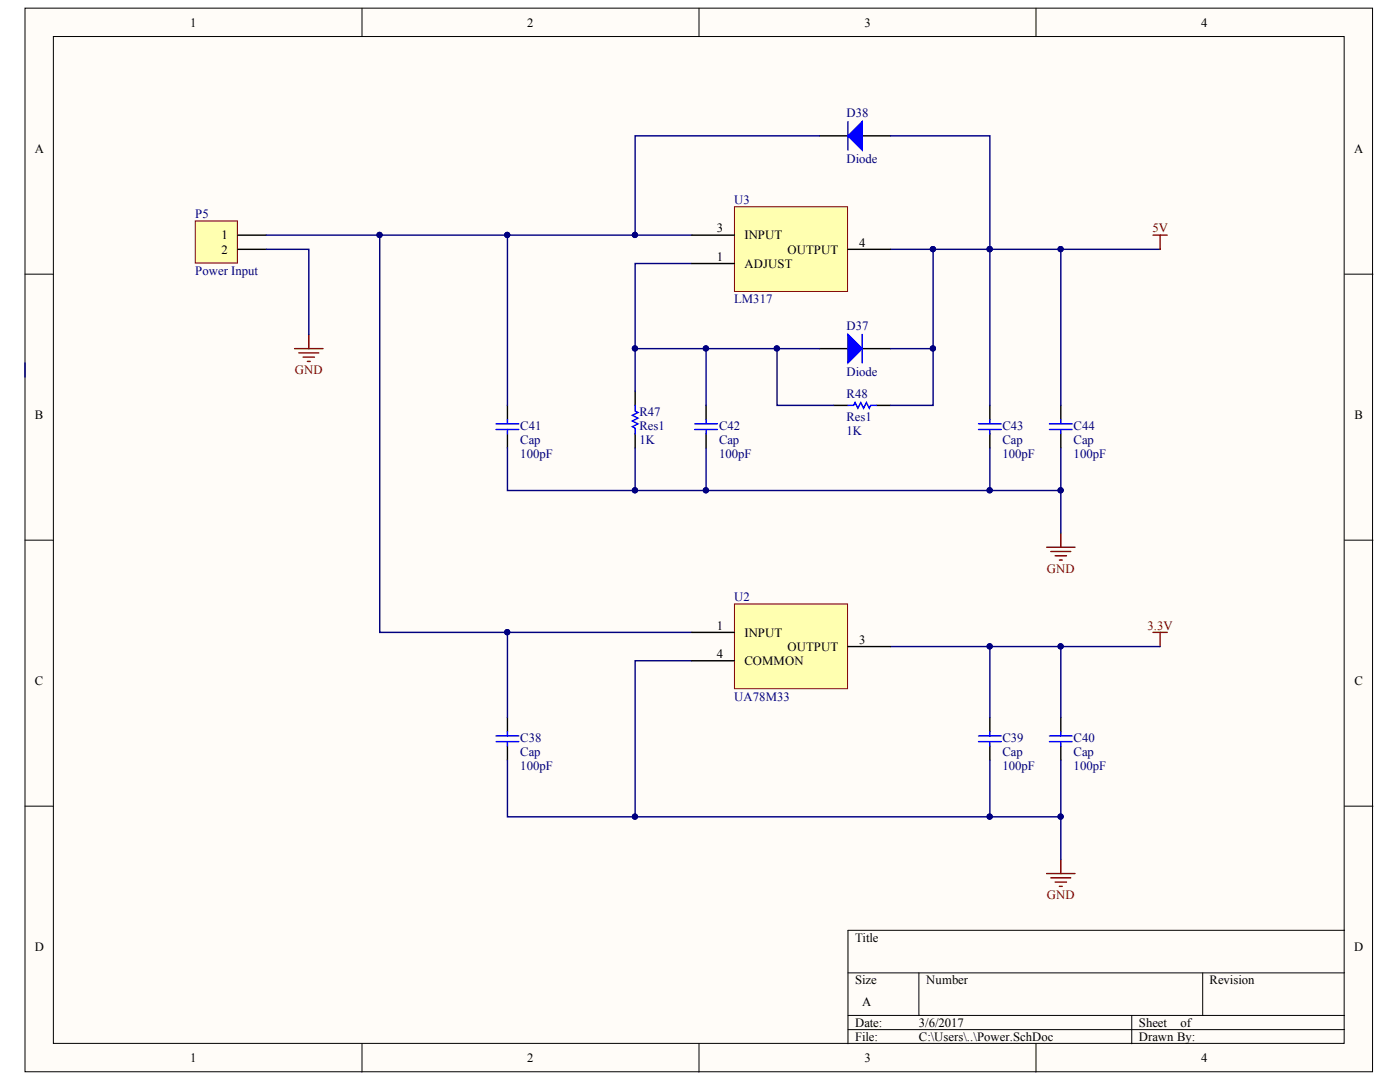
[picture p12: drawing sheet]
<svg xmlns="http://www.w3.org/2000/svg" width="279mm" height="216mm" viewBox="0 0 279 216" stroke-linecap="round" stroke-linejoin="round" font-family="sans-serif">
<defs><g id="words">
<g font-size="2.5">
<text x="38" y="5.3">1</text>
<text x="105.2" y="5.3">2</text>
<text x="172.5" y="5.3">3</text>
<text x="239.7" y="5.3">4</text>
<text x="6.9" y="30.4">A</text>
<text x="270.2" y="30.4">A</text>
<text x="44.2" y="47.8">1</text>
<text x="143.1" y="46.3">3</text>
<text x="148.6" y="47.8">INPUT</text>
<text x="44.2" y="50.6">2</text>
<text x="143.1" y="52">1</text>
<text x="148.6" y="53.4">ADJUST</text>
<text x="157.2" y="50.6">OUTPUT</text>
<text x="171.5" y="49.2">4</text>
<text x="6.9" y="83.5">B</text>
<text x="270.3" y="83.5">B</text>
<text x="143.1" y="125.6">1</text>
<text x="143.1" y="131.3">4</text>
<text x="148.6" y="127">INPUT</text>
<text x="157.2" y="129.8">OUTPUT</text>
<text x="171.5" y="128.5">3</text>
<text x="6.9" y="136.6">C</text>
<text x="148.6" y="132.7">COMMON</text>
<text x="270.3" y="136.6">C</text>
<text x="6.9" y="189.7">D</text>
<text x="170.6" y="187.9">Title</text>
<text x="270.2" y="189.7">D</text>
<text x="170.6" y="196.4">Size</text>
<text x="184.8" y="196.4">Number</text>
<text x="241.4" y="196.4">Revision</text>
<text x="172.1" y="200.7">A</text>
<text x="170.6" y="204.9">Date:</text>
<text x="170.6" y="207.7">File:</text>
<text x="183.4" y="204.9">3/6/2017</text>
<text x="183.4" y="207.7">C:\Users\..\Power.SchDoc</text>
<text x="227.3" y="204.9">Sheet</text>
<text x="227.3" y="207.7">Drawn By:</text>
<text x="235.6" y="204.9">of</text>
<text x="38" y="212">1</text>
<text x="105.2" y="212">2</text>
<text x="172.5" y="212">3</text>
<text x="239.7" y="212">4</text>
</g>
<g font-size="2.5" fill="#000080">
<text x="168.9" y="23.4">D38</text>
<text x="168.9" y="32.5">Diode</text>
<text x="146.5" y="40.7">U3</text>
<text x="39" y="43.5">P5</text>
<text x="39" y="54.9">Power Input</text>
<text x="146.5" y="60.5">LM317</text>
<text x="168.9" y="65.9">D37</text>
<text x="168.9" y="75">Diode</text>
<text x="127.6" y="82.9">R47</text>
<text x="168.9" y="79.5">R48</text>
<text x="103.8" y="85.7">C41</text>
<text x="103.8" y="88.6">Cap</text>
<text x="127.6" y="88.6">1K</text>
<text x="127.6" y="85.7">Res1</text>
<text x="143.5" y="85.7">C42</text>
<text x="143.5" y="88.6">Cap</text>
<text x="168.9" y="86.8">1K</text>
<text x="168.9" y="84">Res1</text>
<text x="200.1" y="85.7">C43</text>
<text x="200.1" y="88.6">Cap</text>
<text x="214.3" y="85.7">C44</text>
<text x="214.3" y="88.6">Cap</text>
<text x="103.8" y="91.4">100pF</text>
<text x="143.5" y="91.4">100pF</text>
<text x="200.1" y="91.4">100pF</text>
<text x="214.3" y="91.4">100pF</text>
<text x="146.5" y="119.9">U2</text>
<text x="146.5" y="139.8">UA78M33</text>
<text x="103.8" y="148">C38</text>
<text x="200.1" y="148">C39</text>
<text x="214.3" y="148">C40</text>
<text x="103.8" y="153.7">100pF</text>
<text x="103.8" y="150.8">Cap</text>
<text x="200.1" y="153.7">100pF</text>
<text x="200.1" y="150.8">Cap</text>
<text x="214.3" y="153.7">100pF</text>
<text x="214.3" y="150.8">Cap</text>
</g>
<g font-size="2.5" fill="#800000">
<text x="230" y="46.3">5V</text>
<text x="58.9" y="74.6">GND</text>
<text x="208.9" y="114.3">GND</text>
<text x="229" y="125.6">3.3V</text>
<text x="208.9" y="179.5">GND</text>
</g>
</g></defs>
<g fill="#fffcf8" stroke="#000" stroke-width=".2">
<path d="M5 1.6h268.9v212.3h-268.9z"/>
<path d="M10.7 7.3h257.6v200.9h-257.6z"/>
</g>
<g fill="none" stroke="#000" stroke-width=".2">
<path d="M72.2 1.6v5.7M139.5 1.6v5.7M206.8 1.6v5.7M5 54.7h5.7M268.3 54.7h5.7M5 107.8h5.7M268.3 107.8h5.7M5 160.9h5.7M268.3 160.9h5.7M169.2 194.1h99.1M183.4 194.1v8.5M240 194.1v8.5"/>
<path d="M268.3 185.6h-99.1v22.7M72.2 208.3v5.6M139.5 208.3v5.6M169.2 202.6h99.1M169.2 205.4h99.1M206.8 208.3v5.6M225.9 202.6v5.7"/>
</g>
<path d="M39 44.1h8.4v8.4h-8.4z" fill="#ffffb0" stroke="#800000" stroke-width=".2"/>
<g fill="none" stroke="#000" stroke-width=".28">
<path d="M163.6 27.1h5.6M172.1 27.1h5.6M47.5 46.9h5.6M47.5 49.8h5.6M126.8 78.1v2.8M163.6 69.6h5.6M172.1 69.6h5.6M101.3 80.9v2.8M101.3 86.6v2.8M126.8 86.6v2.8M140.9 80.9v2.8M140.9 86.6v2.8"/>
<path d="M166.4 80.9h2.8M174.9 80.9h2.8M197.5 80.9v2.8M197.5 86.6v2.8M211.7 80.9v2.8M211.7 86.6v2.8M101.3 143.2v2.8M101.3 148.8v2.9M197.5 143.2v2.8M197.5 148.8v2.9M211.7 143.2v2.8M211.7 148.8v2.9"/>
</g>
<g fill="none" stroke="#000080" stroke-width=".28">
<path d="M163.6 27.1h-36.8v19.8M177.7 27.1h19.8v22.7h14.2v31.1M53.1 49.8h8.5v16.9M53.1 46.9h85M101.3 46.9v34M138.1 52.6h-11.3v25.5M177.7 49.8h19.8v31.1M186.2 49.8v31.1h-8.5M211.7 49.8h19.8M5 72.4v2.8M126.8 69.6h36.8M140.9 69.6v11.3"/>
<path d="M155.1 69.6v11.3h11.3M177.7 69.6h8.5M101.3 89.4v8.5h25.5v-8.5M140.9 89.4v8.5h-14.1M197.5 89.4v8.5h-56.6M211.7 89.4v8.5h-14.2M211.7 97.9v8.5M101.3 126.2v17M138.1 131.8h-11.3v31.2M197.5 129v14.2M211.7 129v14.2M101.3 151.7v11.3h110.4v-11.3"/>
<path d="M197.5 151.7v11.3M211.7 163v8.5"/>
</g>
<g fill="#00f" stroke="#00f" stroke-width=".28">
<path d="M169.2 27.1l2.9-2.8v5.6z"/>
<path d="M169.2 66.7l2.9 2.9-2.9 2.8z"/>
</g>
<g fill="none" stroke="#00f" stroke-width=".28">
<path d="M169.2 24.3v5.6M172.1 66.7v5.7M99 84.6h4.5M99 85.7h4.5M101.3 83.7v.9M101.3 85.7v.9M126.8 80.9v1.1l.5 .3-1.1 .6 1.1 .5-1.1 .6 1.1 .6-1.1 .5 .6 .3v1.2M138.6 84.6h4.6M138.6 85.7h4.6M140.9 83.7v.9M140.9 85.7v.9M169.2 80.9h1.2l.2-.6 .6 1.2 .6-1.2 .5 1.2 .6-1.2 .6 1.2 .3-.6h1.1"/>
<path d="M195.3 84.6h4.5M195.3 85.7h4.5M197.5 83.7v.9M197.5 85.7v.9M209.4 84.6h4.6M209.4 85.7h4.6M211.7 83.7v.9M211.7 85.7v.9M99 146.9h4.5M99 148h4.5M101.3 146v.9M101.3 148v.8"/>
<path d="M195.3 146.9h4.5M195.3 148h4.5M197.5 146v.9M197.5 148v.8M209.4 146.9h4.6M209.4 148h4.6M211.7 146v.9M211.7 148v.8"/>
</g>
<g fill="#000080" stroke="#000080" stroke-width=".2">
<circle cx="101.2" cy="46.9" r=".52"/>
<circle cx="126.7" cy="97.8" r=".52"/>
<circle cx="140.9" cy="97.8" r=".52"/>
<circle cx="197.5" cy="97.8" r=".52"/>
<circle cx="197.5" cy="49.7" r=".52"/>
<circle cx="126.7" cy="46.9" r=".52"/>
<circle cx="140.9" cy="69.5" r=".52"/>
<circle cx="155" cy="69.5" r=".52"/>
<circle cx="126.7" cy="69.5" r=".52"/>
<circle cx="186.2" cy="69.5" r=".52"/>
<circle cx="186.2" cy="49.7" r=".52"/>
<circle cx="211.7" cy="129" r=".52"/>
<circle cx="197.5" cy="129" r=".52"/>
<circle cx="101.2" cy="126.1" r=".52"/>
<circle cx="197.5" cy="162.9" r=".52"/>
<circle cx="126.7" cy="162.9" r=".52"/>
<circle cx="211.7" cy="97.8" r=".52"/>
<circle cx="211.7" cy="49.7" r=".52"/>
<circle cx="211.7" cy="162.9" r=".52"/>
<circle cx="75.7" cy="46.9" r=".52"/>
</g>
<g fill="none" stroke="#800000" stroke-width=".28">
<path d="M230.1 46.9h2.8M231.5 46.9v2.9M58.8 69.6h5.7M59.6 70.4h4M60.5 71.3h2.3M61.3 72.1h.6M61.6 66.7v2.9M208.9 109.2h5.6M209.7 110h4M210.6 110.9h2.2M211.4 111.7h.6M211.7 106.4v2.8"/>
<path d="M230.1 126.2h2.8M231.5 126.2v2.8M208.9 174.3h5.6M209.7 175.2h4M210.6 176h2.2M211.4 176.9h.6M211.7 171.5v2.8"/>
</g>
<path d="M146.6 41.3h22.5v16.9h-22.5z" fill="#ffffb0" stroke="#800000" stroke-width=".2"/>
<path d="M138.1 46.9h8.5M138.1 52.6h8.5M169.2 49.8h8.5" fill="none" stroke="#000" stroke-width=".28"/>
<path d="M75.8 46.9v79.3h62.3M177.7 129h53.8" fill="none" stroke="#000080" stroke-width=".28"/>
<g fill="#000080" stroke="#000080" stroke-width=".2">
<circle cx="75.7" cy="46.9" r=".52"/>
<circle cx="101.2" cy="126.1" r=".52"/>
<circle cx="197.5" cy="129" r=".52"/>
<circle cx="211.7" cy="129" r=".52"/>
</g>
<path d="M146.6 120.5h22.5v16.9h-22.5z" fill="#ffffb0" stroke="#800000" stroke-width=".2"/>
<path d="M138.1 131.8h8.5M138.1 126.2h8.5M169.2 129h8.5" fill="none" stroke="#000" stroke-width=".28"/>
<use href="#words"/>
</svg>
